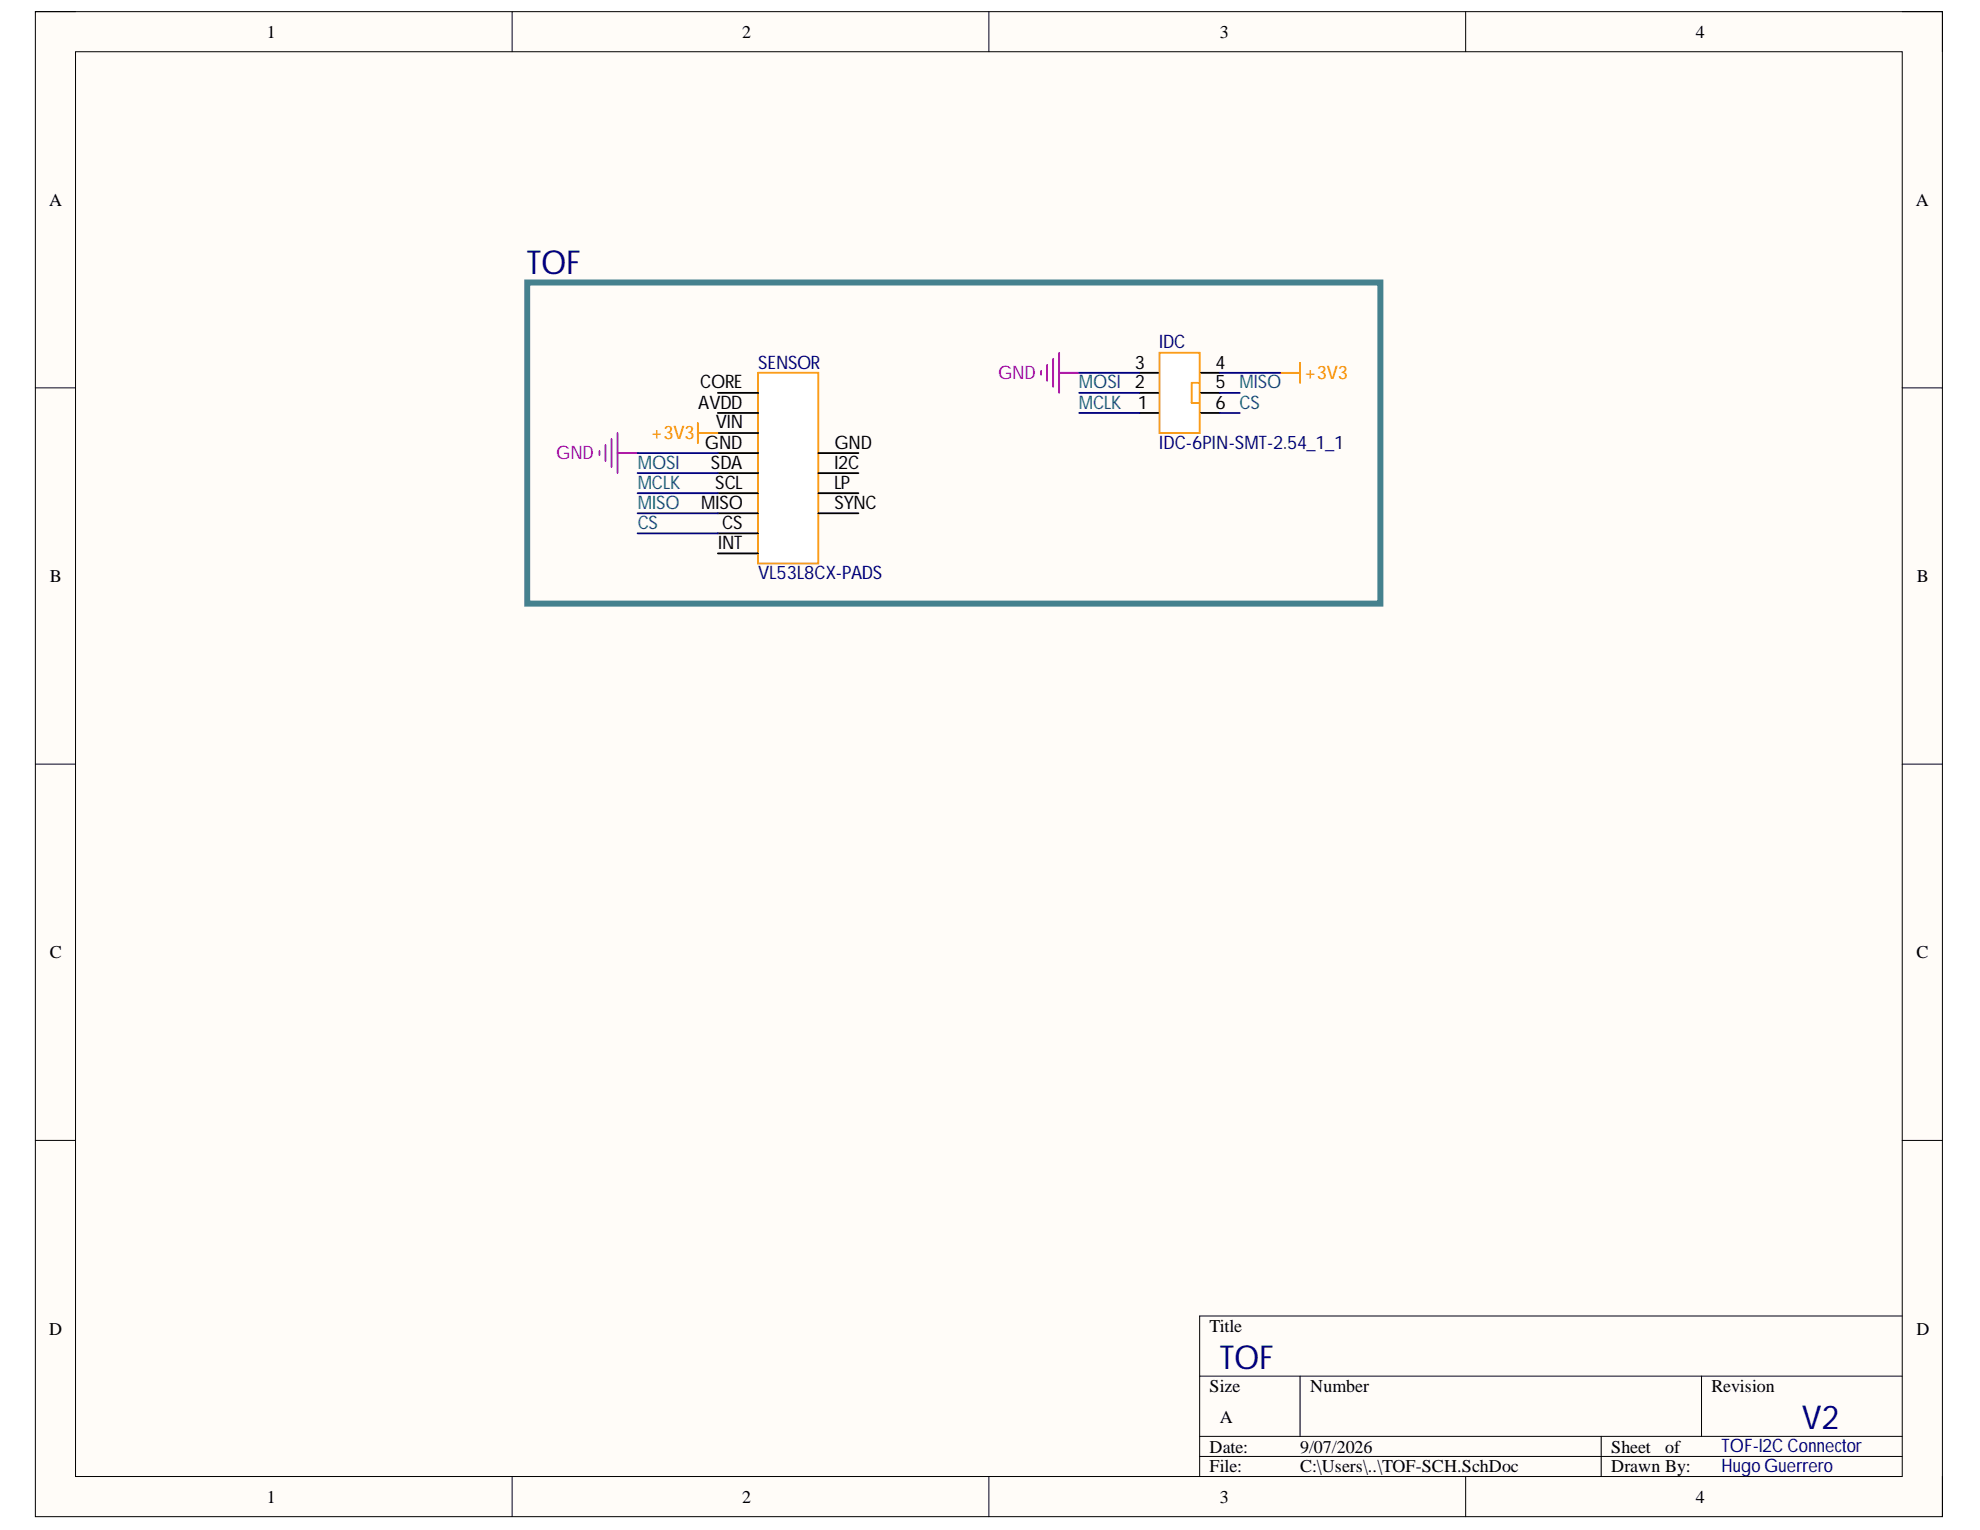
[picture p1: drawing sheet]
<svg xmlns="http://www.w3.org/2000/svg" width="279mm" height="216mm" viewBox="0 0 279 216" stroke-linecap="round" stroke-linejoin="round" font-family="sans-serif">
<defs><g id="words">
<g font-size="4.7" fill="#000080">
<text x="74.3" y="38.7">TOF</text>
<text x="172.1" y="193.1">TOF</text>
<text x="254.3" y="201.6">V2</text>
</g>
<g font-size="2.6" fill="#000080">
<text x="107" y="52">SENSOR</text>
<text x="163.6" y="49.1">IDC</text>
<text x="163.6" y="63.3">IDC-6PIN-SMT-2.54_1_1</text>
<text x="107" y="81.7">VL53L8CX-PADS</text>
<text x="242.9" y="207.8">HugoGuerrero</text>
<text x="242.9" y="204.9">TOF-I2C Connector</text>
</g>
<g font-size="2.6" fill="#90f">
<text x="140.8" y="53.4">GND</text>
<text x="78.5" y="64.8">GND</text>
</g>
<g font-size="2.6">
<text x="160.1" y="52">3</text>
<text x="171.5" y="52">4</text>
<text x="98.5" y="57.7">AVDD</text>
<text x="98.8" y="54.8">CORE</text>
<text x="160.1" y="54.8">2</text>
<text x="160.5" y="57.7">1</text>
<text x="171.5" y="57.7">6</text>
<text x="171.5" y="54.8">5</text>
<text x="99.5" y="63.3">GND</text>
<text x="101" y="60.5">VIN</text>
<text x="117.7" y="63.3">GND</text>
<text x="99" y="71.8">MISO</text>
<text x="100.3" y="66.1">SDA</text>
<text x="100.9" y="69">SCL</text>
<text x="117.7" y="71.8">SYNC</text>
<text x="117.7" y="69">LP</text>
<text x="117.7" y="66.1">I2C</text>
<text x="101.3" y="77.5">INT</text>
<text x="101.9" y="74.7">CS</text>
</g>
<g font-size="2.6" fill="#f00">
<text x="184.1" y="53.4">+3V3</text>
<text x="91.9" y="61.9">+3V3</text>
</g>
<g font-size="2.6" fill="#0b5394">
<text x="152.3" y="57.7">MCLK</text>
<text x="152.3" y="54.8">MOSI</text>
<text x="174.9" y="54.8">MISO</text>
<text x="174.9" y="57.7">CS</text>
<text x="90" y="71.8">MISO</text>
<text x="90" y="69">MCLK</text>
<text x="90" y="66.1">MOSI</text>
<text x="90" y="74.7">CS</text>
</g>
<g font-size="2.5">
<text x="37.6" y="5.3">1</text>
<text x="104.7" y="5.3">2</text>
<text x="172.1" y="5.3">3</text>
<text x="239.3" y="5.3">4</text>
<text x="6.9" y="29">A</text>
<text x="270.3" y="29">A</text>
<text x="7" y="82.1">B</text>
<text x="270.5" y="82.1">B</text>
<text x="7" y="135.2">C</text>
<text x="270.4" y="135.2">C</text>
<text x="6.9" y="188.3">D</text>
<text x="170.7" y="188">Title</text>
<text x="270.4" y="188.3">D</text>
<text x="170.7" y="196.4">Size</text>
<text x="184.9" y="196.4">Number</text>
<text x="241.5" y="196.4">Revision</text>
<text x="172.1" y="200.7">A</text>
<text x="170.7" y="205">Date:</text>
<text x="170.7" y="207.8">File:</text>
<text x="183.5" y="205">9/07/2026</text>
<text x="183.5" y="207.8">C:\Users\..\TOF-SCH.SchDoc</text>
<text x="227.4" y="205">Sheet</text>
<text x="227.4" y="207.8">Drawn By:</text>
<text x="235" y="205">of</text>
<text x="37.6" y="212.1">1</text>
<text x="104.7" y="212.1">2</text>
<text x="172.1" y="212.1">3</text>
<text x="239.3" y="212.1">4</text>
</g>
</g></defs>
<path d="M5 1.6h269.1v212.4h-269.1z" fill-rule="evenodd" fill="#fffcf8"/>
<path d="M5 1.6h269.1v212.4h-269.1z" fill="none" stroke="#000" stroke-width=".14"/>
<path d="M10.7 7.3h257.7v201.1h-257.7z" fill-rule="evenodd" fill="#fffcf8"/>
<g fill="none" stroke="#000" stroke-width=".14">
<path d="M5 1.6h5.7M10.7 7.3h257.7v201.1h-257.7zM72.3 1.6v5.7M139.5 1.6v5.7M206.8 1.6v5.7M268.4 1.6h5.7v5.7M5 54.7h5.7M268.4 54.7h5.7M5 107.8h5.7M268.4 107.8h5.7M5 160.9h5.7M268.4 160.9h5.7"/>
<path d="M169.3 194.2h99.1M183.5 194.2v8.5M240.1 194.2v8.5M268.4 185.7h-99.1v22.7M72.3 208.4v5.6M139.5 208.4v5.6M169.3 202.7h99.1M169.3 205.5h99.1M206.8 208.4v5.6M225.9 202.7v5.7M274.1 208.4v5.6"/>
</g>
<path d="M107 52.6h8.5v26.9h-8.5z" fill-rule="evenodd" fill="#fff"/>
<path d="M107 52.6h8.5v26.9h-8.5z" fill="none" stroke="#f90" stroke-width=".25"/>
<g fill="none" stroke="#000" stroke-width=".25">
<path d="M101.3 58.3h5.7M101.3 55.4h5.7M160.8 58.3h2.8M160.8 55.4h2.8M160.8 52.6h2.8M169.3 58.3h2.8M169.3 55.4h2.8M169.3 52.6h2.8M101.3 78.1h5.7M101.3 75.3h5.7M101.3 72.4h5.7M101.3 69.6h5.7"/>
<path d="M101.3 66.8h5.7M101.3 63.9h5.7M101.3 61.1h5.7M115.5 72.4h5.6M115.5 69.6h5.6M115.5 66.8h5.6M115.5 63.9h5.6"/>
</g>
<path d="M98.5 59.7v2.8M180.6 52.6h2.9M183.5 51.2v2.8M98.5 61.1h2.8" fill="none" stroke="#f00" stroke-width=".25"/>
<path d="M163.6 49.8h5.7v11.3h-5.7z" fill-rule="evenodd" fill="#fff"/>
<path d="M163.6 49.8h5.7v11.3h-5.7zM169.3 54h-1.1v2.9h1.1" fill="none" stroke="#f90" stroke-width=".25"/>
<path d="M146.9 52.3v.6M147.8 51.5v2.2M148.6 50.6v4M149.5 49.8v5.6M149.5 52.6h2.8M84.6 63.7v.5M85.4 62.8v2.3M86.3 62v3.9M87.1 61.1v5.7M87.1 63.9h2.9" fill="none" stroke="#90f" stroke-width=".25"/>
<path d="M152.3 52.6h8.5M152.3 55.4h8.5M152.3 58.3h8.5M172.1 52.6h8.5M172.1 58.3h2.9M172.1 55.4h2.9M90 66.8h11.3M90 69.6h11.3M90 72.4h11.3M90 75.3h11.3M90 63.9h11.3" fill="none" stroke="#000080" stroke-width=".25"/>
<path d="M74.4 39.9h120.4v45.3h-120.4z" fill="none" stroke="#45818e" stroke-width=".85"/>
<use href="#words"/>
</svg>
